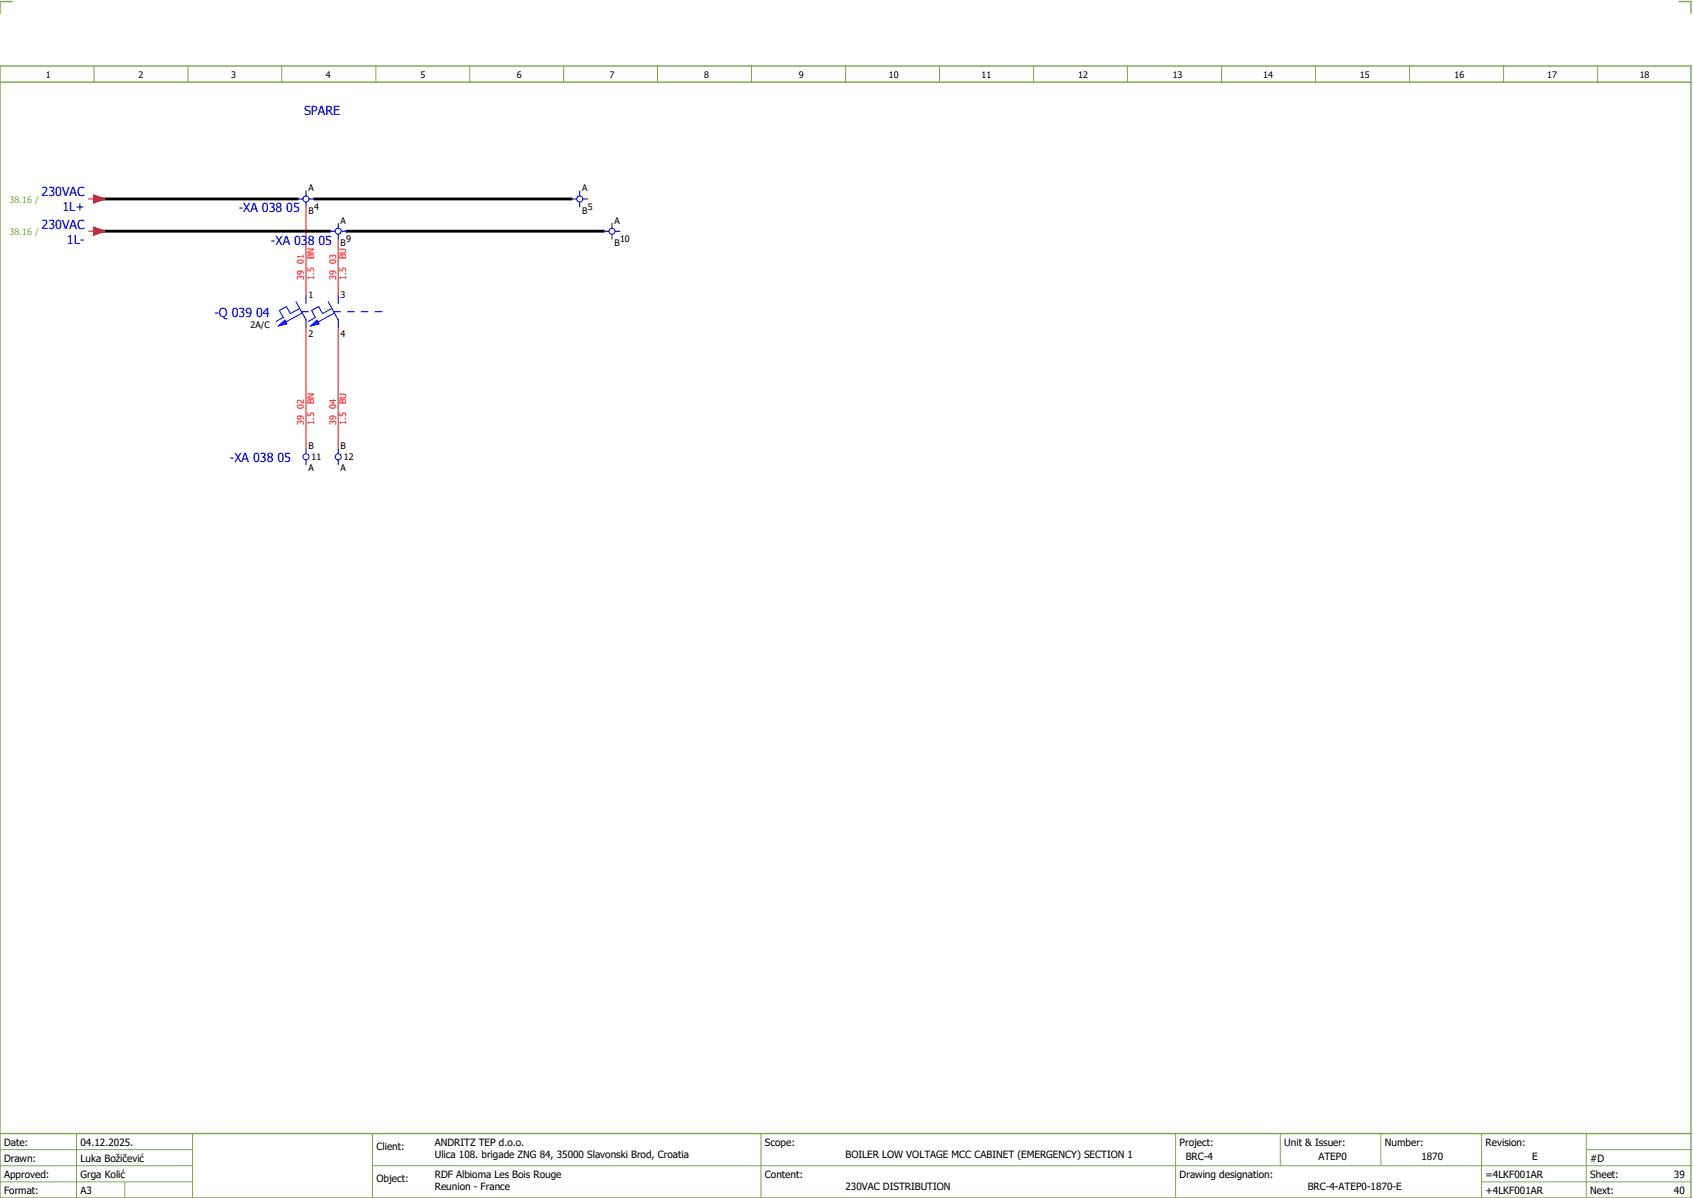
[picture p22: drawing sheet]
<svg xmlns="http://www.w3.org/2000/svg" width="421mm" height="297mm" viewBox="0 0 421 297" stroke-linecap="round" stroke-linejoin="round" font-family="sans-serif">
<defs><g id="words">
<g font-size="3.1" fill="#00f">
<text x="75.5" y="28.5">SPARE</text>
<text x="10.3" y="48.8">230VAC</text>
<text x="15.5" y="52.5">1L+</text>
<text x="59.3" y="52.7">-XA 038 05</text>
<text x="10.3" y="56.8">230VAC</text>
<text x="16.6" y="60.5">1L-</text>
<text x="67.3" y="60.7">-XA 038 05</text>
<text x="53.3" y="78.6">-Q 039 04</text>
<text x="57.1" y="114.6">-XA 038 05</text>
</g>
<g font-size="2.5">
<text x="1" y="284.4">Date:</text>
<text x="20" y="284.4">04.12.2025.</text>
<text x="93.5" y="285.4">Client:</text>
<text x="108" y="284.4">ANDRITZ TEP d.o.o.</text>
<text x="108" y="287.4">Ulica 108. brigade ZNG 84, 35000 Slavonski Brod, Croatia</text>
<text x="190" y="284.4">Scope:</text>
<text x="210" y="287.4">BOILER LOW VOLTAGE MCC CABINET (EMERGENCY) SECTION 1</text>
<text x="293" y="284.4">Project:</text>
<text x="294.5" y="287.9">BRC-4</text>
<text x="319" y="284.4">Unit &amp; Issuer:</text>
<text x="327.5" y="287.9">ATEP0</text>
<text x="344" y="284.4">Number:</text>
<text x="353" y="287.9">1870</text>
<text x="369" y="284.4">Revision:</text>
<text x="380.6" y="287.9">E</text>
<text x="1" y="288.4">Drawn:</text>
<text x="1" y="292.4">Approved:</text>
<text x="20" y="292.4">Grga Kolić</text>
<text x="20" y="288.4">Luka Božičević</text>
<text x="93.5" y="293.4">Object:</text>
<text x="108" y="292.4">RDF Albioma Les Bois Rouge</text>
<text x="190" y="292.4">Content:</text>
<text x="293" y="292.4">Drawing designation:</text>
<text x="369" y="292.4">=4LKF001AR</text>
<text x="395" y="292.4">Sheet:</text>
<text x="395" y="288.4">#D</text>
<text x="415.8" y="292.4">39</text>
<text x="1" y="296.4">Format:</text>
<text x="20" y="296.4">A3</text>
<text x="108" y="295.4">Reunion - France</text>
<text x="210" y="295.4">230VAC DISTRIBUTION</text>
<text x="324.8" y="295.4">BRC-4-ATEP0-1870-E</text>
<text x="369" y="296.4">+4LKF001AR</text>
<text x="395" y="296.4">Next:</text>
<text x="415.8" y="296.4">40</text>
</g>
<g font-size="2.2">
<text x="11.4" y="19.4">1</text>
<text x="34.4" y="19.4">2</text>
<text x="57.4" y="19.4">3</text>
<text x="80.9" y="19.4">4</text>
<text x="104.4" y="19.4">5</text>
<text x="128.4" y="19.4">6</text>
<text x="151.4" y="19.4">7</text>
<text x="174.9" y="19.4">8</text>
<text x="198.4" y="19.4">9</text>
<text x="220.8" y="19.4">10</text>
<text x="243.8" y="19.4">11</text>
<text x="267.8" y="19.4">12</text>
<text x="291.3" y="19.4">13</text>
<text x="313.8" y="19.4">14</text>
<text x="337.8" y="19.4">15</text>
<text x="361.3" y="19.4">16</text>
<text x="384.3" y="19.4">17</text>
<text x="407.3" y="19.4">18</text>
<text x="76.6" y="47.5">A</text>
<text x="144.6" y="47.5">A</text>
<text x="76.6" y="53">B</text>
<text x="78" y="52">4</text>
<text x="144.6" y="53">B</text>
<text x="146" y="52">5</text>
<text x="84.6" y="55.5">A</text>
<text x="152.6" y="55.5">A</text>
<text x="84.6" y="61">B</text>
<text x="86" y="60">9</text>
<text x="152.6" y="61">B</text>
<text x="154" y="60">10</text>
<text x="76.6" y="73.9">1</text>
<text x="84.6" y="73.9">3</text>
<text x="62.2" y="81.5">2A/C</text>
<text x="76.6" y="83.6">2</text>
<text x="84.6" y="83.6">4</text>
<text x="76.6" y="111.5">B</text>
<text x="84.6" y="111.5">B</text>
<text x="76.6" y="117">A</text>
<text x="77.4" y="114.3">11</text>
<text x="84.6" y="117">A</text>
<text x="85.4" y="114.3">12</text>
</g>
<g font-size="2.2" fill="#7ca552">
<text x="2.4" y="50.3">38.16 /</text>
<text x="2.4" y="58.3">38.16 /</text>
</g>
<g font-size="2.2" fill="#f00">
<text x="78" y="64.4" transform="rotate(-90 78 64.4)">BN</text>
<text x="86" y="64.4" transform="rotate(-90 86 64.4)">BU</text>
<text x="75.5" y="69.4" transform="rotate(-90 75.5 69.4)">39 01</text>
<text x="78" y="69.4" transform="rotate(-90 78 69.4)">1.5</text>
<text x="83.5" y="69.4" transform="rotate(-90 83.5 69.4)">39 03</text>
<text x="86" y="69.4" transform="rotate(-90 86 69.4)">1.5</text>
<text x="78" y="100.4" transform="rotate(-90 78 100.4)">BN</text>
<text x="86" y="100.4" transform="rotate(-90 86 100.4)">BU</text>
<text x="75.5" y="105.4" transform="rotate(-90 75.5 105.4)">39 02</text>
<text x="78" y="105.4" transform="rotate(-90 78 105.4)">1.5</text>
<text x="83.5" y="105.4" transform="rotate(-90 83.5 105.4)">39 04</text>
<text x="86" y="105.4" transform="rotate(-90 86 105.4)">1.5</text>
</g>
</g></defs>
<path d="M0 16.4h420v281h-420zM3 .4h-3v3M417 .4h3v3M0 20.4h420M0 281.4h420" fill="none" stroke="#7ca552" stroke-width=".35"/>
<g fill="none" stroke="#7ca552" stroke-width=".25">
<path d="M23.4 16.5v4M46.7 16.4v4M70 16.4v4M93.4 16.4v4M116.7 16.5v4M140 16.4v4M163.3 16.4v4M186.7 16.4v4M210 16.4v4M233.4 16.4v4M256.7 16.4v4M280 16.5v4"/>
<path d="M303.4 16.4v4M326.8 16.4v4M350.1 16.4v4M373.5 16.4v4M396.8 16.4v4M0 285.4h47.8M0 293.4h47.8M19 281.4v16M31 293.4v4M47.8 281.4v16M47.8 289.4h-47.8M92.5 281.4v16"/>
<path d="M92.5 289.4h327.5M189 281.4v16M292 281.4v15.8M318 281.4v8M343 281.4v8M368 281.4v15.8M368 293.4h52M394 285.4h26M394 281.4v15.8"/>
</g>
<path d="M22 49.4h1.2M22 57.4h1.2M23.2 48.4l2.8 1-2.8 1zM23.2 56.4l2.8 1-2.8 1zM76 51.4v22M84 59.4v14M76 81.4v30M84 81.4v30" fill="none" stroke="#f00" stroke-width=".25"/>
<path d="M24 49.4h50M24 57.4h58M78 49.4h64M86 57.4h64" fill="none" stroke="#000" stroke-width=".7"/>
<g fill="none" stroke="#00f" stroke-width=".25">
<path d="M74 49.4h1.2M76 47.4v1.2M76 50.1v1.3M76.7 49.4h1.3M82 57.4h1.2M84 55.4v1.2M84 58.1v1.3M84.7 57.4h1.3M142 49.4h1.2M144 47.4v1.2M144 50.1v1.3M144.8 49.4h1.2"/>
<path d="M150 57.4h1.2M152 55.4v1.2M152 58.1v1.3M152.7 57.4h1.3M73.5 74.9l2.5 4.5v2M74.4 76.6l-2.3 1.3-1-1.8-1.7 1 1 1.7-1.8 1M74.9 77.4h1.7M75.1 77.7l-4.1 2.2M76 73.4v2M81.5 74.9l2.5 4.5v2M82.4 76.6l-2.3 1.3-1-1.8-1.7 1 1 1.7-1.8 1M82.9 77.4h1.7"/>
<path d="M83.1 77.7l-4.1 2.2M84 73.4v2M86.3 77.4h1.7M89.7 77.4h1.7M93.2 77.4h1.7M69.2 80.9l1.5-1.4 .5 .9zM77.2 80.9l1.5-1.4 .5 .9zM76 111.4v1.2M76 114.1v1.3M84 111.4v1.2M84 114.1v1.3"/>
<circle cx="76" cy="49.4" r=".75"/>
<circle cx="84" cy="57.4" r=".75"/>
<circle cx="144" cy="49.4" r=".75"/>
<circle cx="152" cy="57.4" r=".75"/>
<circle cx="76" cy="113.4" r=".75"/>
<circle cx="84" cy="113.4" r=".75"/>
</g>
<g fill="#00f" stroke="#00f" stroke-width=".25">
<path d="M77.2 80.9l1.5-1.4 .5 .9z"/>
<path d="M69.2 80.9l1.5-1.4 .5 .9z"/>
</g>
<g fill="#f00" stroke="#f00" stroke-width=".25">
<path d="M23.2 48.4l2.8 1-2.8 1z"/>
<path d="M23.2 56.4l2.8 1-2.8 1z"/>
</g>
<use href="#words"/>
</svg>
